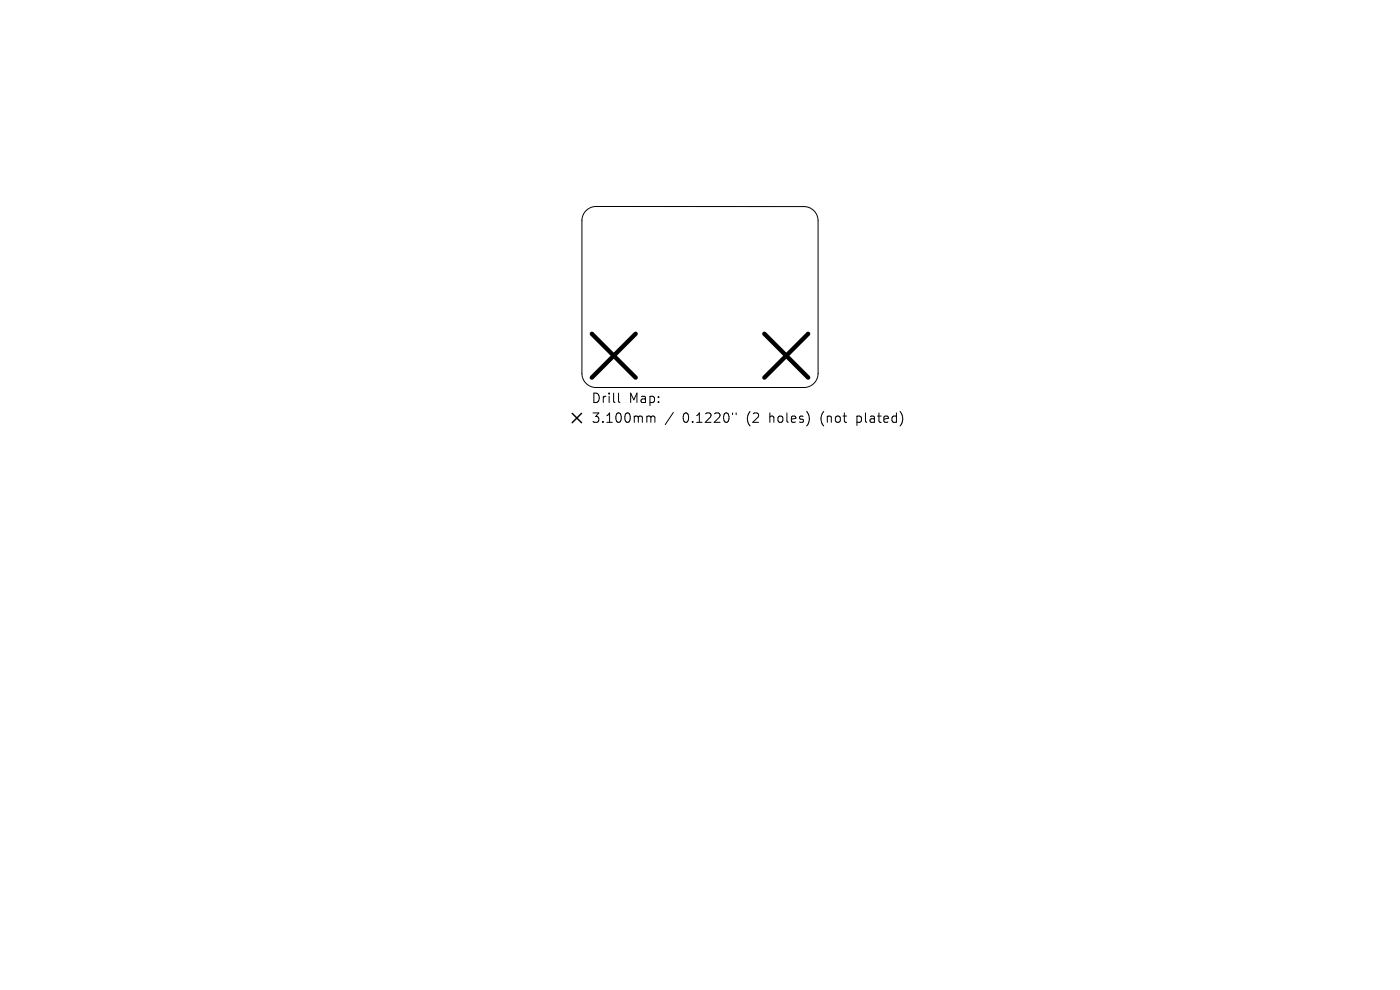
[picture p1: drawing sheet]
<svg xmlns="http://www.w3.org/2000/svg" width="297mm" height="210mm" viewBox="0 0 297 210" stroke-linecap="round" stroke-linejoin="round" font-family="sans-serif">
<defs><g id="words">
<g font-size="2.8">
<text x="125.4" y="85.8">Drill</text>
<text x="125.4" y="90">3.100mm</text>
<text x="133.4" y="85.8">Map:</text>
<text x="144.8" y="90">0.1220&quot;</text>
<text x="158.5" y="90">(2</text>
<text x="163.5" y="90">holes)</text>
<text x="174.6" y="90">(not</text>
<text x="182.4" y="90">plated)</text>
</g>
</g></defs>
<path d="M124.3 44.7a3 3 0 0 1 2.2-.9h44.1a3 3 0 0 1 3 3v32.4a3 3 0 0 1-3 3h-44.1a3 3 0 0 1-3-3v-32.4a3 3 0 0 1 .8-2.1zM131.2 83.4v1.7l.3 .3M137.5 88.3h.3l.3 .2M138.1 88.5l.3-.2 .4 .1 .1 1.2M138.1 88.5v1.1M142.8 87.5l-1.7 2.6M155.4 87.6v.4M156.2 87.6v.4" fill="none" stroke="#000" stroke-width=".21"/>
<path d="M125.6 70.8l9.3 9.3M134.9 70.8l-9.3 9.3M162.2 70.8l9.3 9.3M171.5 70.8l-9.3 9.3" fill="none" stroke="#000" stroke-width=".93"/>
<path d="M121.4 87.7l2 2M123.4 87.7l-2 2" fill="none" stroke="#000" stroke-width=".3"/>
<use href="#words"/>
</svg>
